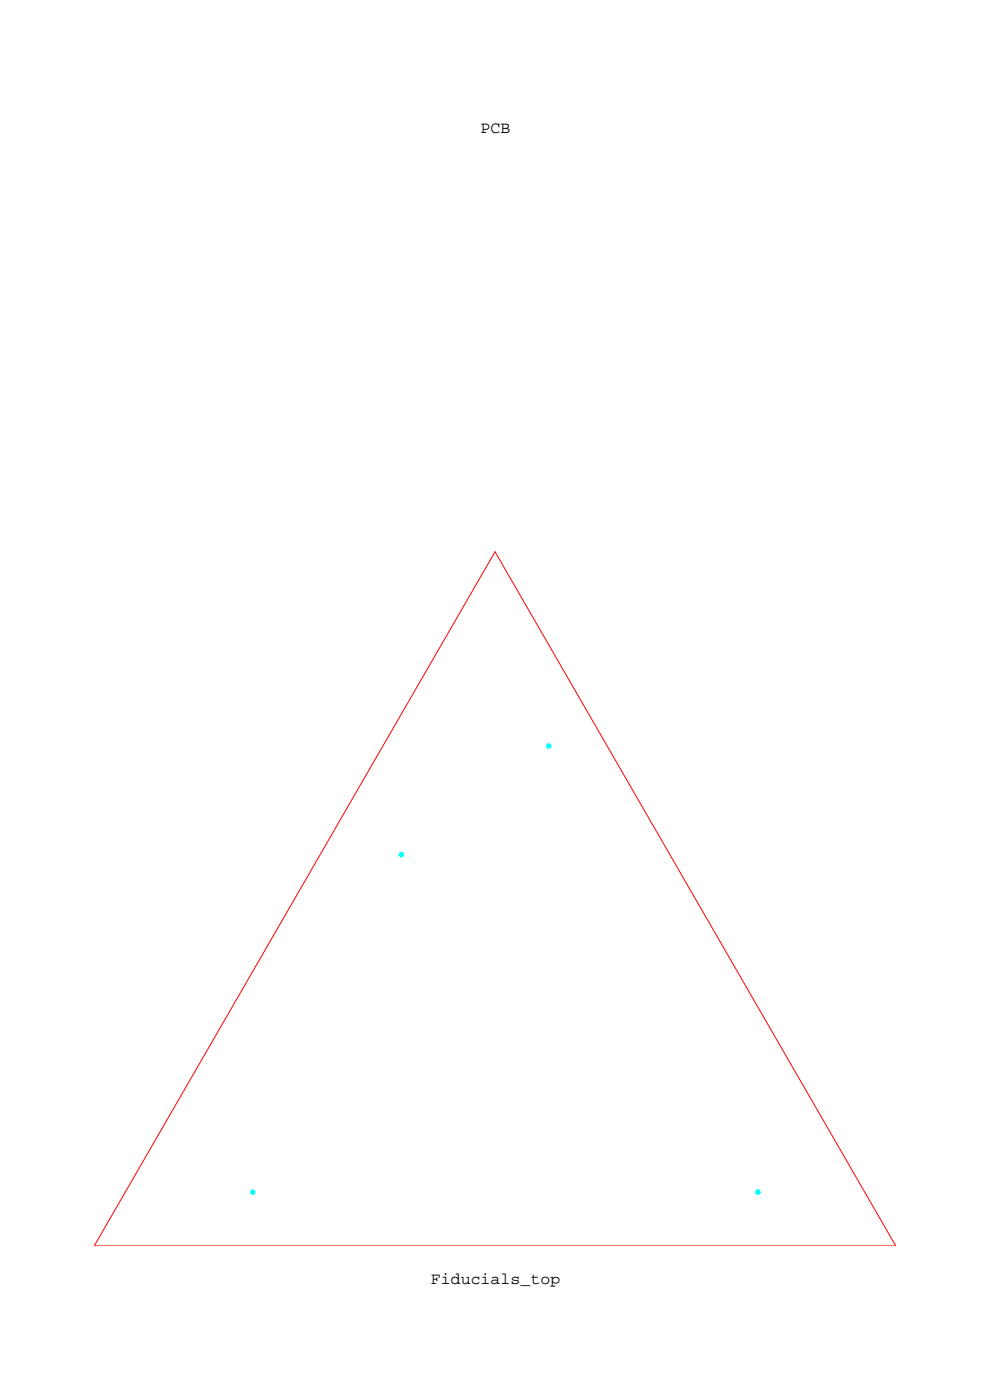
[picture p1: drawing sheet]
<svg xmlns="http://www.w3.org/2000/svg" width="210mm" height="297mm" viewBox="0 0 210 297" stroke-linecap="round" stroke-linejoin="round" font-family="sans-serif">
<defs><g id="words">
<g font-size="3.5">
<text x="102" y="28.2">PCB</text>
<text x="91.4" y="272.3">Fiducials_top</text>
</g>
</g></defs>
<!-- layer: 1 -->
<path d="M105 117.1l85 147.2h-170z" fill="none" stroke="#f00" stroke-width=".21"/>
<g fill="#0ff" stroke="#0ff" stroke-width=".21">
<circle cx="116.4" cy="158.3" r=".48"/>
<circle cx="53.6" cy="252.9" r=".47"/>
<circle cx="160.8" cy="252.9" r=".48"/>
<circle cx="85.1" cy="181.3" r=".47"/>
</g>
<use href="#words"/>
</svg>
